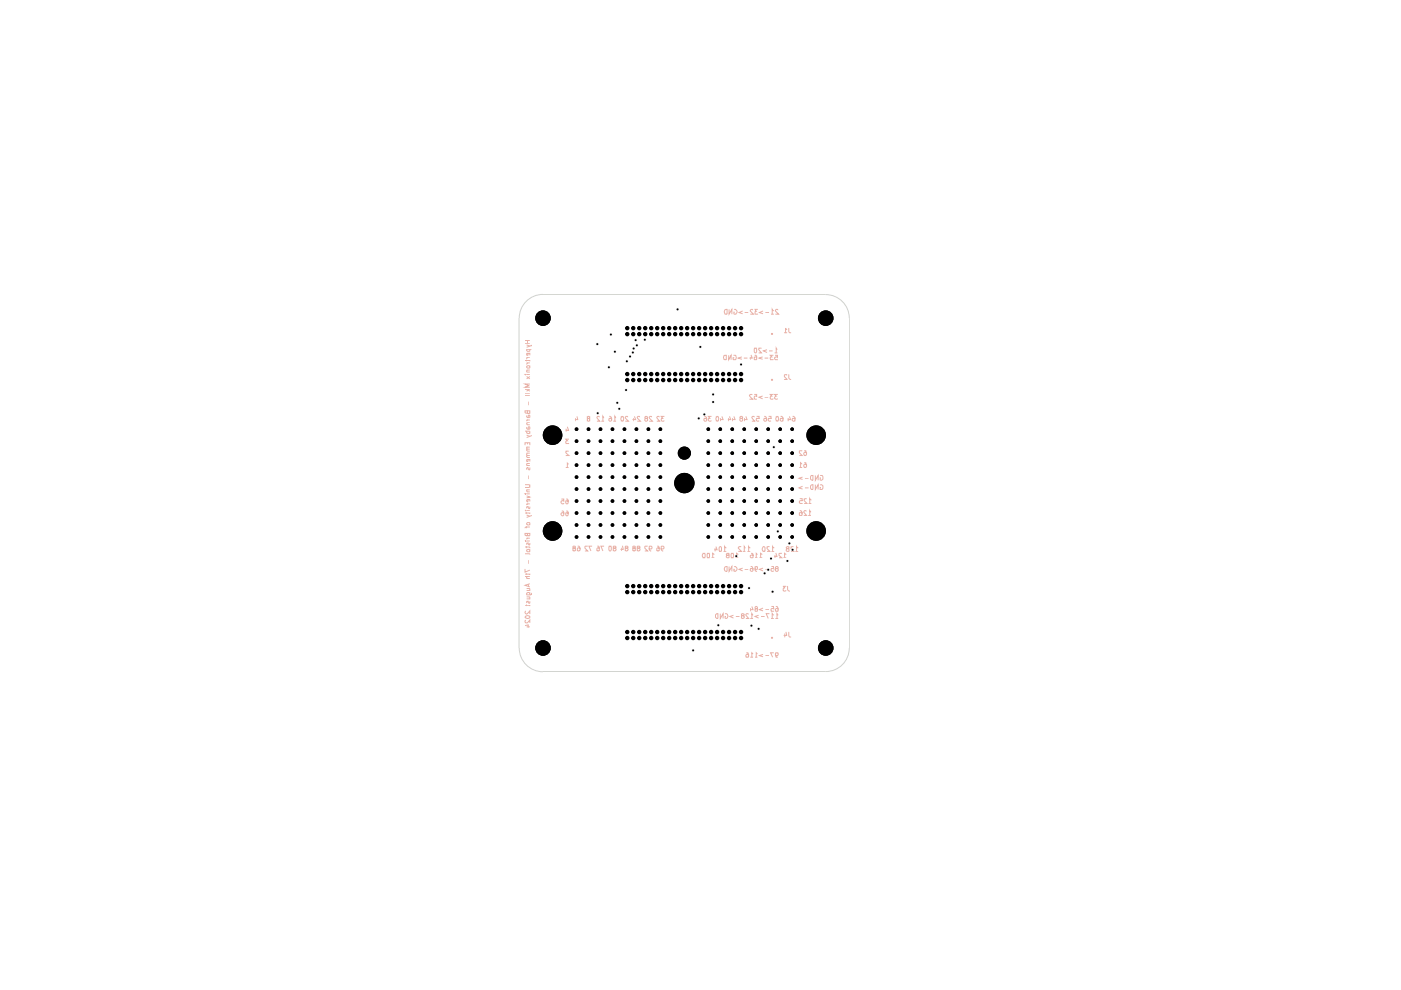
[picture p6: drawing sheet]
<svg xmlns="http://www.w3.org/2000/svg" width="297mm" height="210mm" viewBox="0 0 297 210" stroke-linecap="round" stroke-linejoin="round" font-family="sans-serif">
<g fill="none" stroke="#e8b1a7" stroke-width=".21">
<path d="M111.3 76.4h1v.2M111.3 79.4h.2M111.3 72.2h1M111.3 72.8h1M111.7 77.7l.5-.2 .1 .1v.4h-.5zM111.7 73.1l.6 .3M111.7 74.1h1M111.7 75.8h.6M111.7 76.3v.3M111.7 76.9h.6M111.7 78.5h.6M111.7 79.4h.6"/>
<path d="M111.7 79.8l.6 .5M111.7 74.1v.2l.1 .2h.4l.1-.4M111.8 78.5l-.1 .1v.3h.6M111.8 72.2v.6M111.9 75.8l-.2 .3M111.9 76.9l-.2 .4M112 74.9l-.1 .4-.2-.1v-.3h.6v.4M112.3 79.8l-.6 .5M112.7 73.1v.2l-1 .3M153.5 75.4l.5-.1v1l-.5-.1zM153.6 65.8l.6-.2v1h-.5l-.1-.4zM154.5 75.3v1l.5-1v1"/>
<path d="M154.6 65.6v1l.6-1v1M155.5 75.3l.5 .1 .1 .4-.2 .5-.5-.1v-.4h.3M155.7 65.7l.2-.1 .4 .4-.3 .6-.4-.1v-.3h.2M157.3 75.7l-.8 .2 .8 .3M157.5 65.9l-.8 .4 .8 .2M157.7 75.9h.8M157.9 66.3h.7M159.1 75.7v.6M159.2 75.2l.3 .7h-.6M159.7 65.7l-.4-.1-.2 .3 .6 .7h-.6M160 75.3l.4 .2v.7h-.5v-.4l.4-.1 .1 .1M160 73.8h.3l.1 .2v.6l-.1 .2-.4-.2z"/>
<path d="M160.7 65.6h-.6l.2 .4-.2 .1v.4h.6M161.4 73.9l-.5-.1-.1 .2 .6 .8h-.6M161.7 75.7l-.8 .2 .8 .3M161.8 65.9l-.8 .4 .8 .2M162.1 75.9h.8M162.3 66.3h.7M162.6 74.1l-.7 .3 .7 .3M163 74.4h.8M163.5 66.6h.6M163.6 70.7l.2 .1-.1 .1-.1-.1zM164 75.3h-.7l.3 .4-.3 .1 .1 .5 .6-.1M164.1 65.9l-.4-.3v1"/>
<path d="M164.2 74.8h.6M164.3 75.3h.5v.5h-.5l-.1 .3 .2 .2 .4-.1M164.8 74.1l-.2-.3v1M165 65.7l-.4-.1-.2 .3 .7 .7h-.7M166.3 70.5h.5M166.8 69.9l-.2-.3v.9M166.8 79.5l-.4-.1-.1 .5 .6 .6h-.6M167.2 69.6v.7l.2 .2h.3M167.2 79.4v.7l.5 .4M111.3 91.4h1v.4h-.6v-.4M111.3 94.4v-.5h1v.5M111.3 82.6h1"/>
<path d="M111.3 83.4h1M111.3 83.9h1M111.7 89h.6M111.7 89.6h.6M111.7 92.3l.6 .2M111.7 94.8h.6M111.7 96.1h.6M111.7 98.3h.6M111.7 88.1v.3l.1 .1h.5v-.4l-.2-.1-.2 .5M111.7 90.6v.2l.1 .2h.5v-.4l-.2-.1-.2 .5M111.8 87.1l-.1 .5-.4-.2v-.3h1v.5l-.3 .1-.2-.3M111.8 89.6l-.1 .2 .1 .3h.5"/>
<path d="M111.8 94.8l-.1 .1 .1 .3h.5M111.8 95.2l-.1 .1 .1 .4h.5M111.8 96.1l-.1 .3 .1 .2h.5M111.8 96.6l-.1 .1 .1 .3h.5M111.8 98.3l-.1 .1v.3h.6M111.8 93.9v.3M111.9 89l-.2 .3M112 97.4l-.1 .5-.2-.1v-.4h.6v.5M112 82.7l.3 .3M112 85.2v.7M112.1 82.6l-.4 .4M112.3 81.4h-1l.8 .4-.8 .3h1"/>
<path d="M112.3 99.1l-.1 .5-.2-.1-.1-.4-.2 .2v.2M112.7 92.3l-.1 .1-.9 .4M120 99.1h.5M120 90.9v.6M120.3 90.5l.2 .7h-.5M120.5 95.7h-.5v.2l.6 .7h-.6M120.5 98.4l-.2-.2v.9M120.6 93.1h-.6l.3 .4-.3 .1v.4h.6M122.1 88.6v.7M122.3 88.3l.2 .7h-.6M124.7 88.7l-.2 .1v.4l.2 .1 .3-.1v-.4l-.4-.1-.1-.3h.5v.2l-.1 .1M127.1 88.4l-.4-.1-.1 .2 .5 .8h-.5"/>
<path d="M127.5 89.3h.6M128.1 88.5l-.3-.2v1M129.2 88.3l.3 .1 .2 .7-.3 .2-.3-.2 .1-.4h.4l.1 .2M130 89.3h.6M130.6 88.5l-.2-.2v1M131.7 88.4l.2-.1a.55 .55 0 0 1 .3 .5 .55 .55 0 0 1-.3 .5l-.3-.4zM133.2 88.4l-.5-.1-.1 .2 .6 .8h-.6M134.3 88.6v.7M134.5 88.3l.3 .7h-.7M135.7 88.4l-.4-.1-.2 .2 .7 .8h-.7M136.9 88.7l-.2 .2 .2 .4 .4-.2-.1-.3-.4-.1-.1-.2 .2-.2 .4 .2-.1 .2h-.1M138.2 88.4l-.4-.1-.2 .2 .7 .8h-.7"/>
<path d="M139.8 88.4l-.4-.1-.1 .2 .5 .8h-.5M140.9 88.3h-.7l.3 .4h-.2l-.1 .4 .2 .2 .5-.1M149.3 88.3l.4 .1 .1 .7-.1 .2-.5-.2 .1-.4h.5v.2M150.9 88.3h-.7l.3 .4h-.2l-.1 .4 .2 .2 .5-.1M151.9 88.4l.1-.1a.55 .55 0 0 1 .4 .5 .55 .55 0 0 1-.4 .5l-.2-.4zM152.8 88.6v.7M153.1 88.3l.2 .7h-.6M154.4 88.6v.7M154.7 88.3l.2 .7h-.6M155.3 88.6v.7M155.6 88.3l.2 .7h-.5M157 88.7l-.1 .2 .1 .4 .5-.2-.2-.4h-.3l-.1-.2 .1-.2 .5 .2-.2 .2"/>
<path d="M157.9 88.6v.7M158.1 88.3l.3 .7h-.6M159.5 83.7l-.3-.1-.3 .3 .7 .7h-.7M159.9 83.6h.5v.5l-.1-.1-.4 .1v.5h.5M160 88.4l-.4-.1-.2 .2 .6 .8h-.6M160.4 88.3h.5v.5l-.5-.1-.1 .4 .3 .2 .3-.1M161.7 84l-.8 .2 .8 .4M162 88.3l.4 .1 .1 .7-.1 .2-.5-.2 .1-.4h.5v.2M162.1 84.2h.8M163 88.3h.5v.5l-.5-.1-.1 .4 .2 .2 .4-.1M163.6 80.4l.2 .1-.1 .2-.1-.2zM164 83.6h-.7l.3 .4-.2 .1-.1 .4 .2 .1h.5"/>
<path d="M164.6 88.4l.1-.1a.55 .55 0 0 1 .4 .5 .55 .55 0 0 1-.4 .5l-.2-.4zM164.9 83.6h-.7l.4 .4-.4 .2v.3l.3 .1h.4M165.5 88.3h.3l.2 .2v.7l-.3 .1-.3-.2 .1-.4h.4l.1 .2M167.1 88.6v.7M167.4 88.3l.2 .7h-.6M168 88.3h.3l.2 .2v.7l-.3 .1-.2-.2v-.4h.5v.2M169.5 99.1h.6M170.1 95.7h-.6v.3l.6 .6h-.6M170.1 98.4l-.4-.3v1M170.5 95.6h.3l.2 .4-.1 .5-.3 .1-.2-.5 .2-.2 .4 .2M170.5 98.1h.3l.2 .4-.1 .5-.3 .1-.2-.5 .2-.2 .4 .2M111.3 102.8h1v.5l-1 .1"/>
<path d="M111.3 104.7h.2M111.3 108.3h.2M111.3 108.8h1v.1M111.3 114.7h.2M111.3 116h.9l.1 .2M111.3 117.4h.9l.1 .2M111.7 105.1l.6 .3-.6 .2M111.7 111l.1-.2h.4l.1 .4-.4 .1zM111.7 108.6v.3M111.7 111.6v.4M111.7 115.8v.4M111.7 103.9h.6"/>
<path d="M111.7 104.7h.6M111.7 106.8h.6M111.7 108.3h.6M111.7 109.2l.6 .3M111.7 114.1h.6M111.7 114.7h.6M111.7 116.6h.6v.3l-.5 .1-.1-.2zM111.8 103.9h-.1l.1 .4h.5M111.8 113.1v.4l-.2 .1-.3-.2v-.3h1v.4l-.4 .1-.1-.2M111.9 106.8l-.2 .3M111.9 114.1l-.2 .3M112 105.9l-.1 .5-.2-.2 .1-.3h.4l.1 .4"/>
<path d="M112 100.8v.8M112 118.8v.7M112.3 107.4l-.1 .4-.2-.1v-.3l-.3 .1v.3M112.3 111.7h-.8l-.2 .3M112.3 115.1l-.1 .4-.2-.1v-.3h-.3v.4M112.7 109.2l-.1 .2-.9 .3M119 105.8h.5v.4h-.5l-.1 .4 .3 .2h.2l.1-.1M119.1 108.4h.3l.1 .8-.3 .2-.3-.3 .3-.4 .3 .1v.1M120 108.4h.4l.1 .8-.2 .2-.3-.2v-.4l.3-.1 .2 .2M120 105.8l.4 .1 .1 .8-.2 .1-.3-.1v-.5h.3l.2 .2M121.6 116.2l-.1 .1v.4l.1 .1 .4-.1v-.4l-.5-.2 .1-.3 .4 .1v.2l-.2 .1M122.5 115.8h.2a.73 .73 0 0 1 .2 .9h-.5v-.4l.3-.2 .3 .3"/>
<path d="M124.5 115.9l-.4-.1-.1 .4 .6 .6h-.6M125.5 115.8h-.6l.4 1M126.6 115.8h.3l.2 .3v.6h-.5v-.4l.1-.2 .4 .3M128.1 115.8h-.7l.4 1M129.2 115.8h.3l.1 .2v.6l-.2 .2-.3-.2zM130.2 116.2l-.2 .1v.4a.32 .32 0 0 0 .6-.1 .32 .32 0 0 0-.4-.4l-.2-.1 .1-.3h.3l.2 .2-.2 .2M131.7 116.1v.7M132 115.7l.1 .8h-.5M132.7 116.2l-.1 .1v.4a.32 .32 0 0 0 .5-.1 .32 .32 0 0 0-.4-.4l-.1-.1 .1-.3h.3l.2 .2-.3 .2M134.3 116.2l-.1 .1v.4l.1 .1 .4-.1v-.4l-.5-.2 .1-.3 .4 .1v.2l-.2 .1M135.3 116.2l-.2 .1v.4a.32 .32 0 0 0 .6-.1 .32 .32 0 0 0-.4-.4l-.2-.1 .1-.3h.3l.2 .2-.3 .2M137.2 115.9l-.4-.1-.1 .4 .6 .6h-.6"/>
<path d="M137.6 116.2l.1 .2h.4l.1-.4-.1-.2-.5 .1v.7l.5 .2M139.3 115.8h.3l.2 .3v.6h-.5v-.4l.1-.2 .4 .3M140.2 116.2l.1 .2h.3l.2-.4-.2-.2-.4 .1v.7l.4 .2M149.1 117.3h.3l.1 .2-.1 .8a.52 .52 0 0 1-.5-.4 .52 .52 0 0 1 .2-.6zM150 117.3h.3l.1 .2-.1 .8h-.3l-.1-.2zM150.9 118.3h.5M151.4 117.6l-.3-.3v1M151.6 116.2v.7M151.8 115.9l.2 .7h-.6M152.5 116l.3-.1 .2 .2-.1 .8h-.4v-.2zM153.4 116.9h.6M154 116.2l-.4-.3v1"/>
<path d="M154.2 117.7l-.2 .4 .2 .2h.3l.1-.5-.5-.1-.1-.2 .2-.2 .4 .1v.3h-.2M155.1 117.3h.3l.1 .2-.1 .8h-.3l-.1-.2zM155.9 118.3h.6M156.5 117.6l-.3-.3v1M157.1 116l-.3-.1-.3 .3 .7 .7h-.7M157.5 116.9h.6M158.1 116.2l-.3-.3v1M158.5 116.9h.6M159.1 116.2l-.4-.3v1M159.2 117.3l.5 .2v.7l-.5 .1-.1-.2v-.3l.2-.1 .4 .1M160.1 118.3h.5M160.6 117.6l-.3-.3v1"/>
<path d="M161 118.3h.6M161.6 117.6l-.3-.3v1M161.9 115.9l.3 .2-.1 .8h-.3l-.2-.3zM163.1 116h-.5v.3l.6 .6h-.6M163.6 116.9h.5M164.1 116.2l-.3-.3v1M164.3 117.7v.6M164.5 117.2l.2 .8h-.6M165.7 117.4l-.5-.1v.4l.6 .6h-.6M166.1 118.3h.6M166.7 117.6l-.4-.3v1M166.9 116.3l-.2 .4 .2 .2h.3l.1-.4-.4-.2-.2-.2 .1-.1h.5v.2l-.2 .1"/>
<path d="M168.2 116h-.5v.3l.6 .6h-.6M168.6 116.9h.6M169.2 116.2l-.3-.3v1M169.6 108.3l.3 .1a.74 .74 0 0 1 .1 .9l-.5-.1v-.4l.5-.1 .1 .2M169.6 105.7h.5v.5h-.4l-.2 .4 .2 .1h.4M170.2 103.1l-.8 .3 .8 .3M170.2 101.2l-.8 .2 .8 .3M170.7 103.4h.7M170.7 101.4h.7M171 108.4l-.4-.1-.2 .2 .6 .8h-.6M171 105.8h-.5v.4l.6 .5h-.6M171.3 109.3h.6"/>
<path d="M171.4 106.7h.6M171.9 103l.5-.2v1h-.4l-.1-.3zM171.9 100.9l.5-.1v1l-.5-.2zM171.9 108.6l-.2-.3v1M172 106.1l-.3-.4v1M172.9 102.8v1l.6-1v1M172.9 100.8v1l.6-1v1M173.9 102.8h.2l.4 .2v.5l-.2 .3h-.4v-.4h.2M173.9 100.8h.4l.2 .3v.5l-.4 .2-.2-.1v-.4h.2M111.3 120.6v.7l1-.4M111.3 121.7h1v.2M111.3 128.3h1v.2"/>
<path d="M111.3 132.7l.7-.2v.6M111.3 122.2h1M111.5 129.6l-.2 .3 .4 .3 .6-.7v.7M111.5 130.6l.5-.1 .3 .2a.52 .52 0 0 1-.4 .5 .52 .52 0 0 1-.6-.4zM111.5 131.5l-.2 .1 .2 .5h.3l.5-.6v.6M111.7 124.8h.5v.4M111.7 126.6h.5v.4M111.7 121.6v.3M111.7 128.2v.3M111.7 125.2h.6M111.7 127h.6M111.7 132.9h.6"/>
<path d="M111.7 126.1v-.3l.2-.2 .4 .1v.4M111.8 122.2l-.1 .2v.3h.6M112.1 123.8v.6M112.3 123.8l-1 .3 1 .3M112.3 127.5l-.1 .4-.2-.2v-.2l-.3 .1v.2M112.7 125.7v.3l-.2 .1h-.8M151.7 130.4l.3-.3h.2v1h-.2l-.3-.2zM152.7 130.1v1l.6-1v1M153.6 120.3l.6-.2v1a.55 .55 0 0 1-.6-.2 .55 .55 0 0 1 0-.6zM153.7 130.2a.45 .45 0 0 1 .6 .4 .45 .45 0 0 1-.6 .4v-.3h.2M154.6 120.1v1l.6-1v1M155.5 130.4l-.8 .3 .8 .3"/>
<path d="M155.7 120.2l.2-.1 .4 .4-.4 .6h-.3v-.4h.2M156 130.7h.8M157.4 130.5l-.2 .1v.4l.2 .1 .4-.1v-.3l-.5-.2-.1-.3 .3-.1 .3 .2-.3 .2M157.5 120.5l-.8 .2 .8 .4M157.9 120.7h.7M158.2 138.4h.4l.1 .4-.1 .5h-.4l-.1-.4 .2-.2 .4 .2M158.7 130.2l-.4-.1-.2 .2 .6 .8h-.6M159.1 139.3h.6M159.1 131.1h.6M159.2 120.1h.2a.7 .7 0 0 1 .1 1h-.3l-.1-.4 .1-.2h.4l.1 .2M159.2 128.9v.7M159.4 128.6l.3 .7h-.6"/>
<path d="M159.7 138.7l-.3-.3v.9M159.7 130.4l-.3-.3v1M160.1 120.5l.1 .2h.3l.1-.5h-.5v.7l.4 .2M160.1 139.3h.5M160.3 129.1l-.2 .1 .1 .4 .4-.1v-.3l-.5-.3 .2-.3 .3 .2-.2 .3M160.6 138.7l-.3-.3v.9M160.8 130.4l-.7 .3 .7 .3M161.4 130.7h.7M161.8 138.7l-.8 .3 .8 .3M161.8 128.9l-.8 .4 .8 .2M161.8 120.5l-.8 .2 .8 .4M162.3 139h.7"/>
<path d="M162.3 129.3h.7M162.3 120.7h.7M163.1 130.1h-.6l.4 1M163.5 131.1h.6M163.6 128.6h.4l.1 .5-.5-.1-.1 .2 .1 .4 .5-.1M163.6 120.1h.4l.1 .5-.5-.1-.1 .5 .1 .1h.5M163.6 135.1l.2 .1-.1 .1-.1-.1zM163.6 125.4l.2 .1-.1 .1-.1-.1zM164.1 138.4h-.7l.4 .9M164.1 130.4l-.4-.3v1M164.4 138.8l.4 .2 .2-.2-.1-.4h-.4l-.1 .2 .2 .7h.3M164.4 131.1h.6"/>
<path d="M164.5 128.6a.64 .64 0 0 1 .4 1h-.4l-.1-.4 .2-.2 .4 .2M164.6 120.5l-.2 .2 .2 .4h.2l.2-.4-.2-.2h-.3l-.1-.2 .4-.2 .2 .2-.2 .2M165 130.4l-.3-.3v1M166.4 134.4v.7M166.6 124.3h-.5l.3 .4-.3 .1v.4h.5M166.6 134l.2 .7h-.6M167 124.3v.7l.4 .3M167.2 134v.8l.2 .3h.3"/>
</g>
<path d="M110 67.5v69.9M110.1 67.5a5 5 0 0 1 5-5h60a5 5 0 0 1 5 5v69.9a5 5 0 0 1-5 5h-60M110.1 137.4a5 5 0 0 0 5 5" fill="none" stroke="#d0d2cd" stroke-width=".21"/>
<g fill="#000">
<circle cx="115.1" cy="67.5" r="1.65"/>
<circle cx="133" cy="70.8" r=".38"/>
<circle cx="133" cy="69.6" r=".38"/>
<circle cx="133" cy="79.3" r=".38"/>
<circle cx="133" cy="79.3" r=".47"/>
<circle cx="133" cy="70.8" r=".47"/>
<circle cx="133" cy="69.6" r=".47"/>
<circle cx="134.3" cy="69.6" r=".38"/>
<circle cx="134.3" cy="79.3" r=".38"/>
<circle cx="134.3" cy="70.8" r=".38"/>
<circle cx="134.3" cy="79.3" r=".47"/>
<circle cx="134.3" cy="70.8" r=".47"/>
<circle cx="134.3" cy="69.6" r=".47"/>
<circle cx="135.5" cy="69.6" r=".38"/>
<circle cx="135.5" cy="79.3" r=".38"/>
<circle cx="135.5" cy="70.8" r=".38"/>
<circle cx="135.5" cy="79.3" r=".47"/>
<circle cx="135.5" cy="70.8" r=".47"/>
<circle cx="135.5" cy="69.6" r=".47"/>
<circle cx="136.8" cy="70.8" r=".38"/>
<circle cx="136.8" cy="69.6" r=".38"/>
<circle cx="136.8" cy="79.3" r=".38"/>
<circle cx="136.8" cy="79.3" r=".47"/>
<circle cx="136.8" cy="70.8" r=".47"/>
<circle cx="136.8" cy="69.6" r=".47"/>
<circle cx="138.1" cy="70.8" r=".38"/>
<circle cx="138.1" cy="69.6" r=".38"/>
<circle cx="138.1" cy="79.3" r=".38"/>
<circle cx="138.1" cy="79.3" r=".47"/>
<circle cx="138.1" cy="70.8" r=".47"/>
<circle cx="138.1" cy="69.6" r=".47"/>
<circle cx="139.3" cy="79.3" r=".38"/>
<circle cx="139.3" cy="69.6" r=".38"/>
<circle cx="139.3" cy="70.8" r=".38"/>
<circle cx="139.3" cy="69.6" r=".47"/>
<circle cx="139.3" cy="70.8" r=".47"/>
<circle cx="139.3" cy="79.3" r=".47"/>
<circle cx="140.6" cy="79.3" r=".38"/>
<circle cx="140.6" cy="70.8" r=".38"/>
<circle cx="140.6" cy="69.6" r=".38"/>
<circle cx="140.6" cy="69.6" r=".47"/>
<circle cx="140.6" cy="79.3" r=".47"/>
<circle cx="140.6" cy="70.8" r=".47"/>
<circle cx="141.9" cy="69.6" r=".38"/>
<circle cx="141.9" cy="79.3" r=".38"/>
<circle cx="141.9" cy="70.8" r=".38"/>
<circle cx="141.9" cy="69.6" r=".47"/>
<circle cx="141.9" cy="70.8" r=".47"/>
<circle cx="141.9" cy="79.3" r=".47"/>
<circle cx="143.1" cy="70.8" r=".38"/>
<circle cx="143.1" cy="79.3" r=".38"/>
<circle cx="143.1" cy="69.6" r=".38"/>
<circle cx="143.1" cy="69.6" r=".47"/>
<circle cx="143.1" cy="70.8" r=".47"/>
<circle cx="143.1" cy="79.3" r=".47"/>
<circle cx="144.4" cy="70.8" r=".38"/>
<circle cx="144.4" cy="79.3" r=".38"/>
<circle cx="144.4" cy="69.6" r=".38"/>
<circle cx="144.4" cy="79.3" r=".47"/>
<circle cx="144.4" cy="69.6" r=".47"/>
<circle cx="144.4" cy="70.8" r=".47"/>
<circle cx="145.7" cy="79.3" r=".38"/>
<circle cx="145.7" cy="70.8" r=".38"/>
<circle cx="145.7" cy="69.6" r=".38"/>
<circle cx="145.7" cy="69.6" r=".47"/>
<circle cx="145.7" cy="79.3" r=".47"/>
<circle cx="145.7" cy="70.8" r=".47"/>
<circle cx="147" cy="79.3" r=".38"/>
<circle cx="147" cy="69.6" r=".38"/>
<circle cx="147" cy="70.8" r=".38"/>
<circle cx="147" cy="79.3" r=".47"/>
<circle cx="147" cy="70.8" r=".47"/>
<circle cx="147" cy="69.6" r=".47"/>
<circle cx="148.2" cy="70.8" r=".38"/>
<circle cx="148.2" cy="79.3" r=".38"/>
<circle cx="148.2" cy="69.6" r=".38"/>
<circle cx="148.2" cy="69.6" r=".47"/>
<circle cx="148.2" cy="79.3" r=".47"/>
<circle cx="148.2" cy="70.8" r=".47"/>
<circle cx="149.5" cy="70.8" r=".38"/>
<circle cx="149.5" cy="79.3" r=".38"/>
<circle cx="149.5" cy="69.6" r=".38"/>
<circle cx="149.5" cy="79.3" r=".47"/>
<circle cx="149.5" cy="70.8" r=".47"/>
<circle cx="149.5" cy="69.6" r=".47"/>
<circle cx="150.8" cy="69.6" r=".38"/>
<circle cx="150.8" cy="79.3" r=".38"/>
<circle cx="150.8" cy="70.8" r=".38"/>
<circle cx="150.8" cy="69.6" r=".47"/>
<circle cx="150.8" cy="79.3" r=".47"/>
<circle cx="150.8" cy="70.8" r=".47"/>
<circle cx="152" cy="70.8" r=".38"/>
<circle cx="152" cy="69.6" r=".38"/>
<circle cx="152" cy="79.3" r=".38"/>
<circle cx="152" cy="79.3" r=".47"/>
<circle cx="152" cy="70.8" r=".47"/>
<circle cx="152" cy="69.6" r=".47"/>
<circle cx="153.3" cy="79.3" r=".38"/>
<circle cx="153.3" cy="69.6" r=".38"/>
<circle cx="153.3" cy="70.8" r=".38"/>
<circle cx="153.3" cy="70.8" r=".47"/>
<circle cx="153.3" cy="69.6" r=".47"/>
<circle cx="153.3" cy="79.3" r=".47"/>
<circle cx="154.6" cy="69.6" r=".38"/>
<circle cx="154.6" cy="70.8" r=".38"/>
<circle cx="154.6" cy="79.3" r=".38"/>
<circle cx="154.6" cy="69.6" r=".47"/>
<circle cx="154.6" cy="70.8" r=".47"/>
<circle cx="154.6" cy="79.3" r=".47"/>
<circle cx="155.8" cy="79.3" r=".38"/>
<circle cx="155.8" cy="70.8" r=".38"/>
<circle cx="155.8" cy="69.6" r=".38"/>
<circle cx="155.8" cy="79.3" r=".47"/>
<circle cx="155.8" cy="70.8" r=".47"/>
<circle cx="155.8" cy="69.6" r=".47"/>
<circle cx="157.1" cy="79.3" r=".38"/>
<circle cx="157.1" cy="70.8" r=".38"/>
<circle cx="157.1" cy="69.6" r=".38"/>
<circle cx="157.1" cy="69.6" r=".47"/>
<circle cx="157.1" cy="70.8" r=".47"/>
<circle cx="157.1" cy="79.3" r=".47"/>
<circle cx="175.1" cy="67.5" r="1.65"/>
<circle cx="117.2" cy="92.3" r="2.07"/>
<circle cx="122.2" cy="93.5" r=".38"/>
<circle cx="122.2" cy="96.1" r=".38"/>
<circle cx="122.2" cy="91" r=".38"/>
<circle cx="122.2" cy="98.6" r=".38"/>
<circle cx="124.8" cy="91" r=".38"/>
<circle cx="124.8" cy="93.5" r=".38"/>
<circle cx="124.8" cy="98.6" r=".38"/>
<circle cx="124.8" cy="96.1" r=".38"/>
<circle cx="127.3" cy="91" r=".38"/>
<circle cx="127.3" cy="96.1" r=".38"/>
<circle cx="127.3" cy="93.5" r=".38"/>
<circle cx="127.3" cy="98.6" r=".38"/>
<circle cx="129.9" cy="98.6" r=".38"/>
<circle cx="129.9" cy="96.1" r=".38"/>
<circle cx="129.9" cy="93.5" r=".38"/>
<circle cx="129.9" cy="91" r=".38"/>
<circle cx="132.4" cy="91" r=".38"/>
<circle cx="132.4" cy="93.5" r=".38"/>
<circle cx="132.4" cy="96.1" r=".38"/>
<circle cx="132.4" cy="98.6" r=".38"/>
<circle cx="133" cy="80.6" r=".38"/>
<circle cx="133" cy="80.6" r=".47"/>
<circle cx="134.3" cy="80.6" r=".38"/>
<circle cx="134.3" cy="80.6" r=".47"/>
<circle cx="134.9" cy="96.1" r=".38"/>
<circle cx="134.9" cy="93.5" r=".38"/>
<circle cx="134.9" cy="91" r=".38"/>
<circle cx="134.9" cy="98.6" r=".38"/>
<circle cx="135.5" cy="80.6" r=".38"/>
<circle cx="135.5" cy="80.6" r=".47"/>
<circle cx="136.8" cy="80.6" r=".38"/>
<circle cx="136.8" cy="80.6" r=".47"/>
<circle cx="137.5" cy="98.6" r=".38"/>
<circle cx="137.5" cy="96.1" r=".38"/>
<circle cx="137.5" cy="91" r=".38"/>
<circle cx="137.5" cy="93.5" r=".38"/>
<circle cx="138.1" cy="80.6" r=".38"/>
<circle cx="138.1" cy="80.6" r=".47"/>
<circle cx="139.3" cy="80.6" r=".38"/>
<circle cx="139.3" cy="80.6" r=".47"/>
<circle cx="140" cy="93.5" r=".38"/>
<circle cx="140" cy="96.1" r=".38"/>
<circle cx="140" cy="98.6" r=".38"/>
<circle cx="140" cy="91" r=".38"/>
<circle cx="140.6" cy="80.6" r=".38"/>
<circle cx="140.6" cy="80.6" r=".47"/>
<circle cx="141.9" cy="80.6" r=".38"/>
<circle cx="141.9" cy="80.6" r=".47"/>
<circle cx="143.1" cy="80.6" r=".38"/>
<circle cx="143.1" cy="80.6" r=".47"/>
<circle cx="144.4" cy="80.6" r=".38"/>
<circle cx="144.4" cy="80.6" r=".47"/>
<circle cx="145.1" cy="96.1" r="1.4"/>
<circle cx="145.7" cy="80.6" r=".38"/>
<circle cx="145.7" cy="80.6" r=".47"/>
<circle cx="147" cy="80.6" r=".38"/>
<circle cx="147" cy="80.6" r=".47"/>
<circle cx="148.2" cy="80.6" r=".38"/>
<circle cx="148.2" cy="80.6" r=".47"/>
<circle cx="149.5" cy="80.6" r=".38"/>
<circle cx="149.5" cy="80.6" r=".47"/>
<circle cx="150.2" cy="96.1" r=".38"/>
<circle cx="150.2" cy="93.5" r=".38"/>
<circle cx="150.2" cy="91" r=".38"/>
<circle cx="150.2" cy="98.6" r=".38"/>
<circle cx="150.8" cy="80.6" r=".38"/>
<circle cx="150.8" cy="80.6" r=".47"/>
<circle cx="152" cy="80.6" r=".38"/>
<circle cx="152" cy="80.6" r=".47"/>
<circle cx="152.7" cy="96.1" r=".38"/>
<circle cx="152.7" cy="93.5" r=".38"/>
<circle cx="152.7" cy="98.6" r=".38"/>
<circle cx="152.7" cy="91" r=".38"/>
<circle cx="153.3" cy="80.6" r=".38"/>
<circle cx="153.3" cy="80.6" r=".47"/>
<circle cx="154.6" cy="80.6" r=".38"/>
<circle cx="154.6" cy="80.6" r=".47"/>
<circle cx="155.3" cy="96.1" r=".38"/>
<circle cx="155.3" cy="93.5" r=".38"/>
<circle cx="155.3" cy="98.6" r=".38"/>
<circle cx="155.3" cy="91" r=".38"/>
<circle cx="155.8" cy="80.6" r=".38"/>
<circle cx="155.8" cy="80.6" r=".47"/>
<circle cx="157.1" cy="80.6" r=".38"/>
<circle cx="157.1" cy="80.6" r=".47"/>
<circle cx="157.8" cy="91" r=".38"/>
<circle cx="157.8" cy="96.1" r=".38"/>
<circle cx="157.8" cy="93.5" r=".38"/>
<circle cx="157.8" cy="98.6" r=".38"/>
<circle cx="160.3" cy="93.5" r=".38"/>
<circle cx="160.3" cy="91" r=".38"/>
<circle cx="160.3" cy="96.1" r=".38"/>
<circle cx="160.3" cy="98.6" r=".38"/>
<circle cx="162.9" cy="96.1" r=".38"/>
<circle cx="162.9" cy="93.5" r=".38"/>
<circle cx="162.9" cy="98.6" r=".38"/>
<circle cx="162.9" cy="91" r=".38"/>
<circle cx="165.4" cy="91" r=".38"/>
<circle cx="165.4" cy="96.1" r=".38"/>
<circle cx="165.4" cy="93.5" r=".38"/>
<circle cx="165.4" cy="98.6" r=".38"/>
<circle cx="168" cy="96.1" r=".38"/>
<circle cx="168" cy="98.6" r=".38"/>
<circle cx="168" cy="93.5" r=".38"/>
<circle cx="168" cy="91" r=".38"/>
<circle cx="173" cy="92.3" r="2.07"/>
<circle cx="117.2" cy="112.6" r="2.07"/>
<circle cx="122.2" cy="103.7" r=".38"/>
<circle cx="122.2" cy="111.3" r=".38"/>
<circle cx="122.2" cy="106.2" r=".38"/>
<circle cx="122.2" cy="108.8" r=".38"/>
<circle cx="122.2" cy="101.2" r=".38"/>
<circle cx="122.2" cy="113.9" r=".38"/>
<circle cx="124.8" cy="111.3" r=".38"/>
<circle cx="124.8" cy="108.8" r=".38"/>
<circle cx="124.8" cy="106.2" r=".38"/>
<circle cx="124.8" cy="103.7" r=".38"/>
<circle cx="124.8" cy="113.9" r=".38"/>
<circle cx="124.8" cy="101.2" r=".38"/>
<circle cx="127.3" cy="106.2" r=".38"/>
<circle cx="127.3" cy="108.8" r=".38"/>
<circle cx="127.3" cy="103.7" r=".38"/>
<circle cx="127.3" cy="111.3" r=".38"/>
<circle cx="127.3" cy="113.9" r=".38"/>
<circle cx="127.3" cy="101.2" r=".38"/>
<circle cx="129.9" cy="103.7" r=".38"/>
<circle cx="129.9" cy="111.3" r=".38"/>
<circle cx="129.9" cy="108.8" r=".38"/>
<circle cx="129.9" cy="106.2" r=".38"/>
<circle cx="129.9" cy="101.2" r=".38"/>
<circle cx="129.9" cy="113.9" r=".38"/>
<circle cx="132.4" cy="108.8" r=".38"/>
<circle cx="132.4" cy="106.2" r=".38"/>
<circle cx="132.4" cy="111.3" r=".38"/>
<circle cx="132.4" cy="103.7" r=".38"/>
<circle cx="132.4" cy="113.9" r=".38"/>
<circle cx="132.4" cy="101.2" r=".38"/>
<circle cx="134.9" cy="108.8" r=".38"/>
<circle cx="134.9" cy="106.2" r=".38"/>
<circle cx="134.9" cy="111.3" r=".38"/>
<circle cx="134.9" cy="103.7" r=".38"/>
<circle cx="134.9" cy="113.9" r=".38"/>
<circle cx="134.9" cy="101.2" r=".38"/>
<circle cx="137.5" cy="111.3" r=".38"/>
<circle cx="137.5" cy="108.8" r=".38"/>
<circle cx="137.5" cy="106.2" r=".38"/>
<circle cx="137.5" cy="103.7" r=".38"/>
<circle cx="137.5" cy="113.9" r=".38"/>
<circle cx="137.5" cy="101.2" r=".38"/>
<circle cx="140" cy="111.3" r=".38"/>
<circle cx="140" cy="103.7" r=".38"/>
<circle cx="140" cy="108.8" r=".38"/>
<circle cx="140" cy="106.2" r=".38"/>
<circle cx="140" cy="113.9" r=".38"/>
<circle cx="140" cy="101.2" r=".38"/>
<circle cx="145.1" cy="102.4" r="2.16"/>
<circle cx="150.2" cy="103.7" r=".38"/>
<circle cx="150.2" cy="108.8" r=".38"/>
<circle cx="150.2" cy="111.3" r=".38"/>
<circle cx="150.2" cy="106.2" r=".38"/>
<circle cx="150.2" cy="113.9" r=".38"/>
<circle cx="150.2" cy="101.2" r=".38"/>
<circle cx="152.7" cy="111.3" r=".38"/>
<circle cx="152.7" cy="103.7" r=".38"/>
<circle cx="152.7" cy="106.2" r=".38"/>
<circle cx="152.7" cy="108.8" r=".38"/>
<circle cx="152.7" cy="113.9" r=".38"/>
<circle cx="152.7" cy="101.2" r=".38"/>
<circle cx="155.3" cy="103.7" r=".38"/>
<circle cx="155.3" cy="111.3" r=".38"/>
<circle cx="155.3" cy="108.8" r=".38"/>
<circle cx="155.3" cy="106.2" r=".38"/>
<circle cx="155.3" cy="101.2" r=".38"/>
<circle cx="155.3" cy="113.9" r=".38"/>
<circle cx="157.8" cy="108.8" r=".38"/>
<circle cx="157.8" cy="103.7" r=".38"/>
<circle cx="157.8" cy="106.2" r=".38"/>
<circle cx="157.8" cy="111.3" r=".38"/>
<circle cx="157.8" cy="113.9" r=".38"/>
<circle cx="157.8" cy="101.2" r=".38"/>
<circle cx="160.3" cy="103.7" r=".38"/>
<circle cx="160.3" cy="106.2" r=".38"/>
<circle cx="160.3" cy="108.8" r=".38"/>
<circle cx="160.3" cy="111.3" r=".38"/>
<circle cx="160.3" cy="101.2" r=".38"/>
<circle cx="160.3" cy="113.9" r=".38"/>
<circle cx="162.9" cy="111.3" r=".38"/>
<circle cx="162.9" cy="108.8" r=".38"/>
<circle cx="162.9" cy="103.7" r=".38"/>
<circle cx="162.9" cy="106.2" r=".38"/>
<circle cx="162.9" cy="101.2" r=".38"/>
<circle cx="162.9" cy="113.9" r=".38"/>
<circle cx="165.4" cy="108.8" r=".38"/>
<circle cx="165.4" cy="103.7" r=".38"/>
<circle cx="165.4" cy="111.3" r=".38"/>
<circle cx="165.4" cy="106.2" r=".38"/>
<circle cx="165.4" cy="101.2" r=".38"/>
<circle cx="165.4" cy="113.9" r=".38"/>
<circle cx="168" cy="108.8" r=".38"/>
<circle cx="168" cy="111.3" r=".38"/>
<circle cx="168" cy="106.2" r=".38"/>
<circle cx="168" cy="103.7" r=".38"/>
<circle cx="168" cy="113.9" r=".38"/>
<circle cx="168" cy="101.2" r=".38"/>
<circle cx="173" cy="112.6" r="2.07"/>
<circle cx="115.1" cy="137.4" r="1.65"/>
<circle cx="133" cy="135.3" r=".38"/>
<circle cx="133" cy="124.3" r=".38"/>
<circle cx="133" cy="125.5" r=".38"/>
<circle cx="133" cy="134" r=".38"/>
<circle cx="133" cy="134" r=".47"/>
<circle cx="133" cy="125.5" r=".47"/>
<circle cx="133" cy="135.3" r=".47"/>
<circle cx="133" cy="124.3" r=".47"/>
<circle cx="134.3" cy="135.3" r=".38"/>
<circle cx="134.3" cy="124.3" r=".38"/>
<circle cx="134.3" cy="125.5" r=".38"/>
<circle cx="134.3" cy="134" r=".38"/>
<circle cx="134.3" cy="125.5" r=".47"/>
<circle cx="134.3" cy="134" r=".47"/>
<circle cx="134.3" cy="135.3" r=".47"/>
<circle cx="134.3" cy="124.3" r=".47"/>
<circle cx="135.5" cy="124.3" r=".38"/>
<circle cx="135.5" cy="135.3" r=".38"/>
<circle cx="135.5" cy="134" r=".38"/>
<circle cx="135.5" cy="125.5" r=".38"/>
<circle cx="135.5" cy="134" r=".47"/>
<circle cx="135.5" cy="124.3" r=".47"/>
<circle cx="135.5" cy="125.5" r=".47"/>
<circle cx="135.5" cy="135.3" r=".47"/>
<circle cx="136.8" cy="135.3" r=".38"/>
<circle cx="136.8" cy="124.3" r=".38"/>
<circle cx="136.8" cy="125.5" r=".38"/>
<circle cx="136.8" cy="134" r=".38"/>
<circle cx="136.8" cy="124.3" r=".47"/>
<circle cx="136.8" cy="125.5" r=".47"/>
<circle cx="136.8" cy="135.3" r=".47"/>
<circle cx="136.8" cy="134" r=".47"/>
<circle cx="138.1" cy="124.3" r=".38"/>
<circle cx="138.1" cy="135.3" r=".38"/>
<circle cx="138.1" cy="125.5" r=".38"/>
<circle cx="138.1" cy="134" r=".38"/>
<circle cx="138.1" cy="125.5" r=".47"/>
<circle cx="138.1" cy="135.3" r=".47"/>
<circle cx="138.1" cy="124.3" r=".47"/>
<circle cx="138.1" cy="134" r=".47"/>
<circle cx="139.3" cy="135.3" r=".38"/>
<circle cx="139.3" cy="124.3" r=".38"/>
<circle cx="139.3" cy="125.5" r=".38"/>
<circle cx="139.3" cy="134" r=".38"/>
<circle cx="139.3" cy="135.3" r=".47"/>
<circle cx="139.3" cy="124.3" r=".47"/>
<circle cx="139.3" cy="125.5" r=".47"/>
<circle cx="139.3" cy="134" r=".47"/>
<circle cx="140.6" cy="135.3" r=".38"/>
<circle cx="140.6" cy="124.3" r=".38"/>
<circle cx="140.6" cy="125.5" r=".38"/>
<circle cx="140.6" cy="134" r=".38"/>
<circle cx="140.6" cy="135.3" r=".47"/>
<circle cx="140.6" cy="124.3" r=".47"/>
<circle cx="140.6" cy="134" r=".47"/>
<circle cx="140.6" cy="125.5" r=".47"/>
<circle cx="141.9" cy="135.3" r=".38"/>
<circle cx="141.9" cy="124.3" r=".38"/>
<circle cx="141.9" cy="125.5" r=".38"/>
<circle cx="141.9" cy="134" r=".38"/>
<circle cx="141.9" cy="135.3" r=".47"/>
<circle cx="141.9" cy="124.3" r=".47"/>
<circle cx="141.9" cy="134" r=".47"/>
<circle cx="141.9" cy="125.5" r=".47"/>
<circle cx="143.1" cy="124.3" r=".38"/>
<circle cx="143.1" cy="135.3" r=".38"/>
<circle cx="143.1" cy="125.5" r=".38"/>
<circle cx="143.1" cy="134" r=".38"/>
<circle cx="143.1" cy="124.3" r=".47"/>
<circle cx="143.1" cy="135.3" r=".47"/>
<circle cx="143.1" cy="125.5" r=".47"/>
<circle cx="143.1" cy="134" r=".47"/>
<circle cx="144.4" cy="124.3" r=".38"/>
<circle cx="144.4" cy="135.3" r=".38"/>
<circle cx="144.4" cy="125.5" r=".38"/>
<circle cx="144.4" cy="134" r=".38"/>
<circle cx="144.4" cy="134" r=".47"/>
<circle cx="144.4" cy="125.5" r=".47"/>
<circle cx="144.4" cy="135.3" r=".47"/>
<circle cx="144.4" cy="124.3" r=".47"/>
<circle cx="145.7" cy="135.3" r=".38"/>
<circle cx="145.7" cy="124.3" r=".38"/>
<circle cx="145.7" cy="125.5" r=".38"/>
<circle cx="145.7" cy="134" r=".38"/>
<circle cx="145.7" cy="134" r=".47"/>
<circle cx="145.7" cy="135.3" r=".47"/>
<circle cx="145.7" cy="125.5" r=".47"/>
<circle cx="145.7" cy="124.3" r=".47"/>
<circle cx="147" cy="124.3" r=".38"/>
<circle cx="147" cy="135.3" r=".38"/>
<circle cx="147" cy="125.5" r=".38"/>
<circle cx="147" cy="134" r=".38"/>
<circle cx="147" cy="135.3" r=".47"/>
<circle cx="147" cy="134" r=".47"/>
<circle cx="147" cy="125.5" r=".47"/>
<circle cx="147" cy="124.3" r=".47"/>
<circle cx="148.2" cy="124.3" r=".38"/>
<circle cx="148.2" cy="135.3" r=".38"/>
<circle cx="148.2" cy="125.5" r=".38"/>
<circle cx="148.2" cy="134" r=".38"/>
<circle cx="148.2" cy="135.3" r=".47"/>
<circle cx="148.2" cy="134" r=".47"/>
<circle cx="148.2" cy="125.5" r=".47"/>
<circle cx="148.2" cy="124.3" r=".47"/>
<circle cx="149.5" cy="135.3" r=".38"/>
<circle cx="149.5" cy="124.3" r=".38"/>
<circle cx="149.5" cy="125.5" r=".38"/>
<circle cx="149.5" cy="134" r=".38"/>
<circle cx="149.5" cy="124.3" r=".47"/>
<circle cx="149.5" cy="135.3" r=".47"/>
<circle cx="149.5" cy="125.5" r=".47"/>
<circle cx="149.5" cy="134" r=".47"/>
<circle cx="150.8" cy="135.3" r=".38"/>
<circle cx="150.8" cy="124.3" r=".38"/>
<circle cx="150.8" cy="134" r=".38"/>
<circle cx="150.8" cy="125.5" r=".38"/>
<circle cx="150.8" cy="125.5" r=".47"/>
<circle cx="150.8" cy="134" r=".47"/>
<circle cx="150.8" cy="135.3" r=".47"/>
<circle cx="150.8" cy="124.3" r=".47"/>
<circle cx="152" cy="124.3" r=".38"/>
<circle cx="152" cy="135.3" r=".38"/>
<circle cx="152" cy="125.5" r=".38"/>
<circle cx="152" cy="134" r=".38"/>
<circle cx="152" cy="124.3" r=".47"/>
<circle cx="152" cy="135.3" r=".47"/>
<circle cx="152" cy="134" r=".47"/>
<circle cx="152" cy="125.5" r=".47"/>
<circle cx="153.3" cy="135.3" r=".38"/>
<circle cx="153.3" cy="124.3" r=".38"/>
<circle cx="153.3" cy="134" r=".38"/>
<circle cx="153.3" cy="125.5" r=".38"/>
<circle cx="153.3" cy="125.5" r=".47"/>
<circle cx="153.3" cy="134" r=".47"/>
<circle cx="153.3" cy="135.3" r=".47"/>
<circle cx="153.3" cy="124.3" r=".47"/>
<circle cx="154.6" cy="135.3" r=".38"/>
<circle cx="154.6" cy="124.3" r=".38"/>
<circle cx="154.6" cy="134" r=".38"/>
<circle cx="154.6" cy="125.5" r=".38"/>
<circle cx="154.6" cy="135.3" r=".47"/>
<circle cx="154.6" cy="134" r=".47"/>
<circle cx="154.6" cy="124.3" r=".47"/>
<circle cx="154.6" cy="125.5" r=".47"/>
<circle cx="155.8" cy="124.3" r=".38"/>
<circle cx="155.8" cy="135.3" r=".38"/>
<circle cx="155.8" cy="134" r=".38"/>
<circle cx="155.8" cy="125.5" r=".38"/>
<circle cx="155.8" cy="124.3" r=".47"/>
<circle cx="155.8" cy="135.3" r=".47"/>
<circle cx="155.8" cy="125.5" r=".47"/>
<circle cx="155.8" cy="134" r=".47"/>
<circle cx="157.1" cy="135.3" r=".38"/>
<circle cx="157.1" cy="124.3" r=".38"/>
<circle cx="157.1" cy="134" r=".38"/>
<circle cx="157.1" cy="125.5" r=".38"/>
<circle cx="157.1" cy="125.5" r=".47"/>
<circle cx="157.1" cy="124.3" r=".47"/>
<circle cx="157.1" cy="134" r=".47"/>
<circle cx="157.1" cy="135.3" r=".47"/>
<circle cx="175.1" cy="137.4" r="1.65"/>
</g>
<path d="M160.7 133.1l.4 .2-.2 .2-.3-.2z" fill="#ececec"/>
<path d="M160.7 133.1l.4 .2-.2 .2-.3-.2z" fill="none" stroke="#ececec" stroke-width=".21"/>
<path d="M158.7 124.5l.3 .2-.1 .2-.3-.2z" fill="#ececec"/>
<path d="M158.7 124.5l.3 .2-.1 .2-.3-.2z" fill="none" stroke="#ececec" stroke-width=".21"/>
<path d="M152.2 132.4l.3 .2-.1 .2-.3-.2z" fill="#ececec"/>
<path d="M152.2 132.4l.3 .2-.1 .2-.3-.2z" fill="none" stroke="#ececec" stroke-width=".21"/>
<path d="M156 117.7l.3 .2-.1 .2-.3-.2z" fill="#ececec"/>
<path d="M156 117.7l.3 .2-.1 .2-.3-.2z" fill="none" stroke="#ececec" stroke-width=".21"/>
<path d="M163.7 125.3l.3 .2-.1 .1-.3-.1z" fill="#ececec"/>
<path d="M163.7 125.3l.3 .2-.1 .1-.3-.1z" fill="none" stroke="#ececec" stroke-width=".21"/>
<path d="M146.9 137.7l.3 .2-.1 .2-.4-.2z" fill="#ececec"/>
<path d="M146.9 137.7l.3 .2-.1 .2-.4-.2z" fill="none" stroke="#ececec" stroke-width=".21"/>
<path d="M159.2 132.5l.3 .2-.1 .1-.3-.1z" fill="#ececec"/>
<path d="M159.2 132.5l.3 .2-.1 .1-.3-.1z" fill="none" stroke="#ececec" stroke-width=".21"/>
<path d="M162 121.4l.3 .2-.1 .1-.3-.1z" fill="#ececec"/>
<path d="M162 121.4l.3 .2-.1 .1-.3-.1z" fill="none" stroke="#ececec" stroke-width=".21"/>
<path d="M129 77.7l.3 .2-.1 .2-.3-.2z" fill="#ececec"/>
<path d="M129 77.7l.3 .2-.1 .2-.3-.2z" fill="none" stroke="#ececec" stroke-width=".21"/>
<path d="M129.4 70.7l.3 .2-.1 .2-.3-.2z" fill="#ececec"/>
<path d="M129.4 70.7l.3 .2-.1 .2-.3-.2z" fill="none" stroke="#ececec" stroke-width=".21"/>
<path d="M130.3 74.4l.3 .2-.1 .2-.3-.2z" fill="#ececec"/>
<path d="M130.3 74.4l.3 .2-.1 .2-.3-.2z" fill="none" stroke="#ececec" stroke-width=".21"/>
<path d="M126.5 72.8l.4 .2-.2 .1-.3-.1z" fill="#ececec"/>
<path d="M126.5 72.8l.4 .2-.2 .1-.3-.1z" fill="none" stroke="#ececec" stroke-width=".21"/>
<path d="M132.8 76.4l.3 .2-.1 .2-.3-.2z" fill="#ececec"/>
<path d="M132.8 76.4l.3 .2-.1 .2-.3-.2z" fill="none" stroke="#ececec" stroke-width=".21"/>
<path d="M133.5 75.4l.3 .2-.1 .2-.3-.2z" fill="#ececec"/>
<path d="M133.5 75.4l.3 .2-.1 .2-.3-.2z" fill="none" stroke="#ececec" stroke-width=".21"/>
<path d="M167.9 116.4l.4 .2-.2 .2-.3-.2z" fill="#ececec"/>
<path d="M167.9 116.4l.4 .2-.2 .2-.3-.2z" fill="none" stroke="#ececec" stroke-width=".21"/>
<path d="M167.3 115l.3 .2-.1 .2-.3-.2z" fill="#ececec"/>
<path d="M167.3 115l.3 .2-.1 .2-.3-.2z" fill="none" stroke="#ececec" stroke-width=".21"/>
<path d="M162.8 120.6l.3 .2-.1 .2-.3-.2z" fill="#ececec"/>
<path d="M162.8 120.6l.3 .2-.1 .2-.3-.2z" fill="none" stroke="#ececec" stroke-width=".21"/>
<path d="M163.4 118.2l.3 .2-.1 .2-.3-.2z" fill="#ececec"/>
<path d="M163.4 118.2l.3 .2-.1 .2-.3-.2z" fill="none" stroke="#ececec" stroke-width=".21"/>
<path d="M164.8 112.5l.3 .2-.1 .2-.3-.2z" fill="#ececec"/>
<path d="M164.8 112.5l.3 .2-.1 .2-.3-.2z" fill="none" stroke="#ececec" stroke-width=".21"/>
<path d="M166.8 118.7l.4 .2-.2 .2-.3-.2z" fill="#ececec"/>
<path d="M166.8 118.7l.4 .2-.2 .2-.3-.2z" fill="none" stroke="#ececec" stroke-width=".21"/>
<path d="M132.6 82.5l.3 .2-.1 .2-.3-.2z" fill="#ececec"/>
<path d="M132.6 82.5l.3 .2-.1 .2-.3-.2z" fill="none" stroke="#ececec" stroke-width=".21"/>
<path d="M130.8 85.2l.3 .2-.1 .2-.3-.2z" fill="#ececec"/>
<path d="M130.8 85.2l.3 .2-.1 .2-.3-.2z" fill="none" stroke="#ececec" stroke-width=".21"/>
<path d="M131.2 86.5l.3 .2-.1 .2-.3-.2z" fill="#ececec"/>
<path d="M131.2 86.5l.3 .2-.1 .2-.3-.2z" fill="none" stroke="#ececec" stroke-width=".21"/>
<path d="M148 88.5l.4 .2-.2 .2-.3-.2z" fill="#ececec"/>
<path d="M148 88.5l.4 .2-.2 .2-.3-.2z" fill="none" stroke="#ececec" stroke-width=".21"/>
<path d="M126.6 87.4l.3 .2-.1 .2-.3-.2z" fill="#ececec"/>
<path d="M126.6 87.4l.3 .2-.1 .2-.3-.2z" fill="none" stroke="#ececec" stroke-width=".21"/>
<path d="M134.1 74.6l.3 .1-.1 .2-.3-.2z" fill="#ececec"/>
<path d="M134.1 74.6l.3 .1-.1 .2-.3-.2z" fill="none" stroke="#ececec" stroke-width=".21"/>
<path d="M134.7 71.9l.3 .2-.1 .2-.3-.2z" fill="#ececec"/>
<path d="M134.7 71.9l.3 .2-.1 .2-.3-.2z" fill="none" stroke="#ececec" stroke-width=".21"/>
<path d="M134.9 73l.3 .2-.1 .2-.3-.2z" fill="#ececec"/>
<path d="M134.9 73l.3 .2-.1 .2-.3-.2z" fill="none" stroke="#ececec" stroke-width=".21"/>
<path d="M143.6 65.4l.3 .2-.1 .2-.4-.2z" fill="#ececec"/>
<path d="M143.6 65.4l.3 .2-.1 .2-.4-.2z" fill="none" stroke="#ececec" stroke-width=".21"/>
<path d="M136.6 71.8l.3 .2-.1 .2-.3-.2z" fill="#ececec"/>
<path d="M136.6 71.8l.3 .2-.1 .2-.3-.2z" fill="none" stroke="#ececec" stroke-width=".21"/>
<path d="M134.2 73.7l.4 .2-.2 .2-.3-.2z" fill="#ececec"/>
<path d="M134.2 73.7l.4 .2-.2 .2-.3-.2z" fill="none" stroke="#ececec" stroke-width=".21"/>
<path d="M149.2 87.7l.3 .2-.1 .2-.3-.2z" fill="#ececec"/>
<path d="M149.2 87.7l.3 .2-.1 .2-.3-.2z" fill="none" stroke="#ececec" stroke-width=".21"/>
<path d="M157 77.1l.3 .2-.1 .2-.3-.2z" fill="#ececec"/>
<path d="M157 77.1l.3 .2-.1 .2-.3-.2z" fill="none" stroke="#ececec" stroke-width=".21"/>
<path d="M164 94.6l.3 .2-.1 .2-.3-.2z" fill="#ececec"/>
<path d="M164 94.6l.3 .2-.1 .2-.3-.2z" fill="none" stroke="#ececec" stroke-width=".21"/>
<path d="M148.4 73.4l.3 .2-.1 .1-.3-.1z" fill="#ececec"/>
<path d="M148.4 73.4l.3 .2-.1 .1-.3-.1z" fill="none" stroke="#ececec" stroke-width=".21"/>
<path d="M151.1 85l.3 .2-.1 .2-.3-.2z" fill="#ececec"/>
<path d="M151.1 85l.3 .2-.1 .2-.3-.2z" fill="none" stroke="#ececec" stroke-width=".21"/>
<path d="M151.1 83.4l.3 .2-.1 .2-.3-.2z" fill="#ececec"/>
<path d="M151.1 83.4l.3 .2-.1 .2-.3-.2z" fill="none" stroke="#ececec" stroke-width=".21"/>
<g fill="#000">
<path d="M126.5 72.8l.4 .2-.2 .1-.3-.1zM129 77.7l.3 .2-.1 .2-.3-.2zM129.4 70.7l.3 .2-.1 .2-.3-.2zM130.3 74.4l.3 .2-.1 .2-.3-.2zM132.8 76.4l.3 .2-.1 .2-.3-.2zM133.5 75.4l.3 .2-.1 .2-.3-.2zM134.1 74.6l.3 .1-.1 .2-.3-.2zM134.2 73.7l.4 .2-.2 .2-.3-.2zM134.7 71.9l.3 .2-.1 .2-.3-.2zM134.9 73l.3 .2-.1 .2-.3-.2zM136.6 71.8l.3 .2-.1 .2-.3-.2zM143.6 65.4l.3 .2-.1 .2-.4-.2z"/>
<path d="M148.4 73.4l.3 .2-.1 .1-.3-.1zM157 77.1l.3 .2-.1 .2-.3-.2zM126.6 87.4l.3 .2-.1 .2-.3-.2zM130.8 85.2l.3 .2-.1 .2-.3-.2zM131.2 86.5l.3 .2-.1 .2-.3-.2zM132.6 82.5l.3 .2-.1 .2-.3-.2zM148 88.5l.4 .2-.2 .2-.3-.2zM149.2 87.7l.3 .2-.1 .2-.3-.2zM151.1 85l.3 .2-.1 .2-.3-.2zM151.1 83.4l.3 .2-.1 .2-.3-.2zM164 94.6l.3 .2-.1 .2-.3-.2zM156 117.7l.3 .2-.1 .2-.3-.2z"/>
<path d="M163.4 118.2l.3 .2-.1 .2-.3-.2zM164.8 112.5l.3 .2-.1 .2-.3-.2zM166.8 118.7l.4 .2-.2 .2-.3-.2zM167.3 115l.3 .2-.1 .2-.3-.2zM167.9 116.4l.4 .2-.2 .2-.3-.2zM146.9 137.7l.3 .2-.1 .2-.4-.2zM152.2 132.4l.3 .2-.1 .2-.3-.2zM158.7 124.5l.3 .2-.1 .2-.3-.2zM159.2 132.5l.3 .2-.1 .1-.3-.1zM160.7 133.1l.4 .2-.2 .2-.3-.2zM162 121.4l.3 .2-.1 .1-.3-.1zM162.8 120.6l.3 .2-.1 .2-.3-.2z"/>
<path d="M163.7 125.3l.3 .2-.1 .1-.3-.1z"/>
</g>
</svg>
